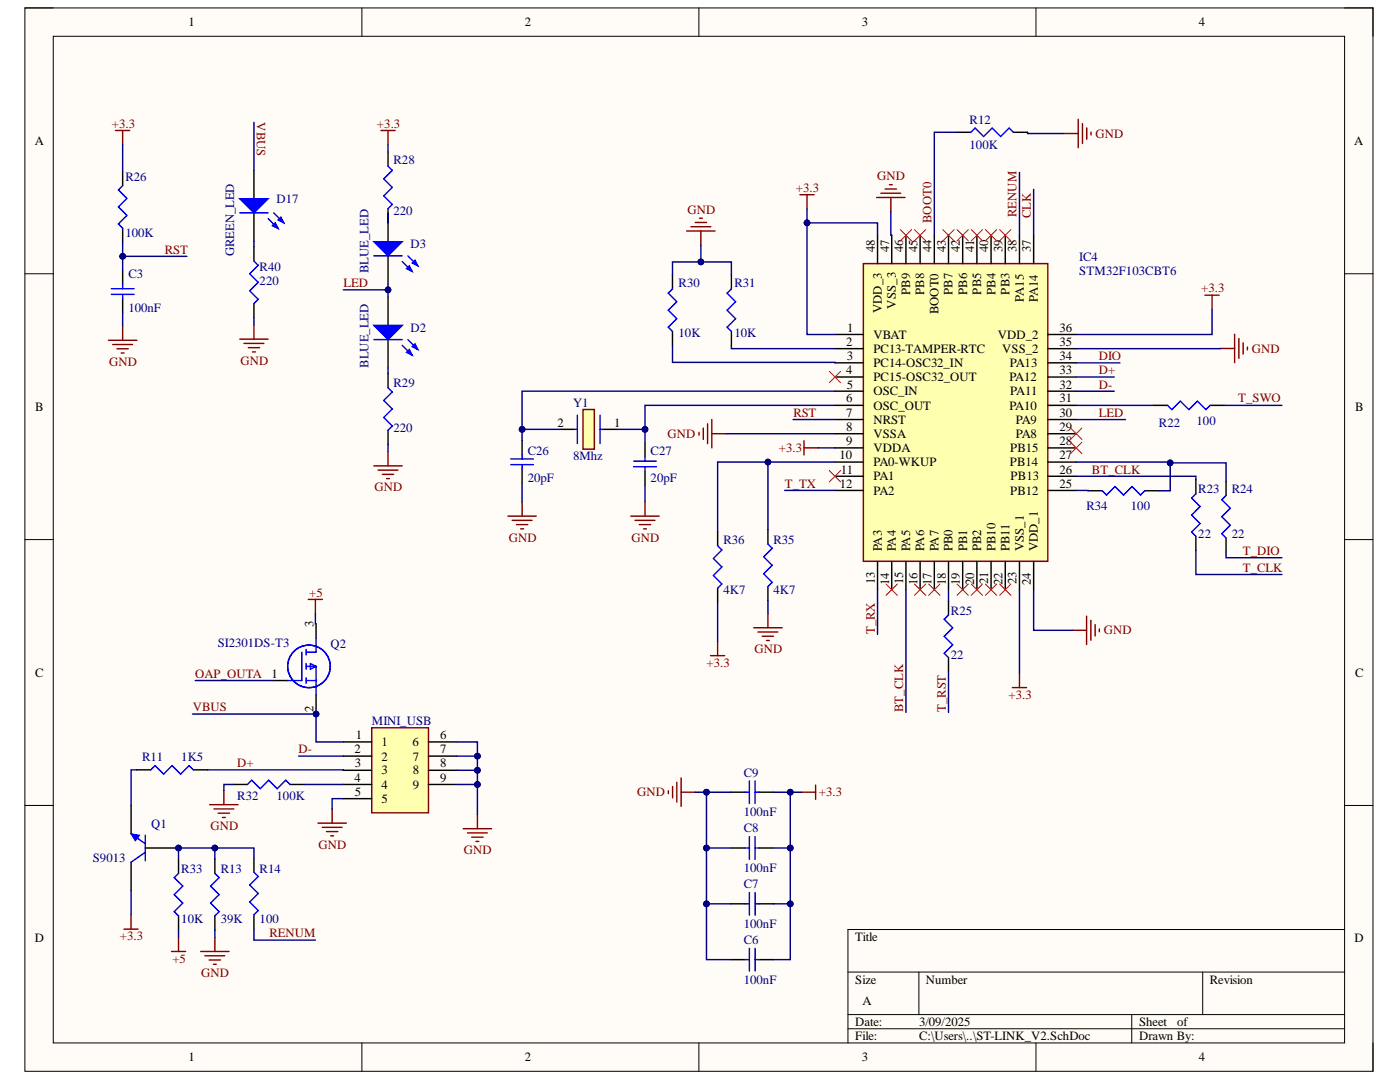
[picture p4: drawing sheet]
<svg xmlns="http://www.w3.org/2000/svg" width="279mm" height="216mm" viewBox="0 0 279 216" stroke-linecap="round" stroke-linejoin="round" font-family="sans-serif">
<defs><g id="words">
<g font-size="2.5">
<text x="37.6" y="5.2">1</text>
<text x="104.7" y="5.2">2</text>
<text x="172" y="5.2">3</text>
<text x="239.2" y="5.2">4</text>
<text x="6.9" y="29">A</text>
<text x="270.3" y="29">A</text>
<text x="174.6" y="50.3" transform="rotate(-90 174.6 50.3)">48</text>
<text x="177.4" y="50.3" transform="rotate(-90 177.4 50.3)">47</text>
<text x="180.2" y="50.3" transform="rotate(-90 180.2 50.3)">46</text>
<text x="183.1" y="50.3" transform="rotate(-90 183.1 50.3)">45</text>
<text x="185.9" y="50.3" transform="rotate(-90 185.9 50.3)">44</text>
<text x="188.8" y="50.3" transform="rotate(-90 188.8 50.3)">43</text>
<text x="191.6" y="50.3" transform="rotate(-90 191.6 50.3)">42</text>
<text x="194.4" y="50.3" transform="rotate(-90 194.4 50.3)">41</text>
<text x="197.2" y="50.3" transform="rotate(-90 197.2 50.3)">40</text>
<text x="200.1" y="50.3" transform="rotate(-90 200.1 50.3)">39</text>
<text x="202.9" y="50.3" transform="rotate(-90 202.9 50.3)">38</text>
<text x="205.8" y="50.3" transform="rotate(-90 205.8 50.3)">37</text>
<text x="181.7" y="58.9" transform="rotate(-90 181.7 58.9)">PB9</text>
<text x="184.5" y="58.9" transform="rotate(-90 184.5 58.9)">PB8</text>
<text x="190.1" y="58.9" transform="rotate(-90 190.1 58.9)">PB7</text>
<text x="193" y="58.9" transform="rotate(-90 193 58.9)">PB6</text>
<text x="195.8" y="58.8" transform="rotate(-90 195.8 58.8)">PB5</text>
<text x="198.7" y="58.9" transform="rotate(-90 198.7 58.9)">PB4</text>
<text x="201.4" y="58.8" transform="rotate(-90 201.4 58.8)">PB3</text>
<text x="176" y="62.5" transform="rotate(-90 176 62.5)">VDD_3</text>
<text x="178.8" y="61.6" transform="rotate(-90 178.8 61.6)">VSS_3</text>
<text x="187.3" y="62.7" transform="rotate(-90 187.3 62.7)">BOOT0</text>
<text x="204.3" y="60.2" transform="rotate(-90 204.3 60.2)">PA15</text>
<text x="207.1" y="60.3" transform="rotate(-90 207.1 60.3)">PA14</text>
<text x="168.9" y="69">2</text>
<text x="169" y="71.9">3</text>
<text x="169.1" y="66.2">1</text>
<text x="174.3" y="67.6">VBAT</text>
<text x="174.3" y="70.4">PC13-TAMPER-RTC</text>
<text x="199.2" y="67.6">VDD_2</text>
<text x="200" y="70.4">VSS_2</text>
<text x="211.4" y="66.2">36</text>
<text x="211.4" y="69">35</text>
<text x="211.4" y="71.9">34</text>
<text x="168.9" y="74.7">4</text>
<text x="169" y="77.5">5</text>
<text x="174.3" y="73.2">PC14-OSC32_IN</text>
<text x="174.3" y="76.1">PC15-OSC32_OUT</text>
<text x="201.4" y="76.1">PA12</text>
<text x="201.5" y="73.2">PA13</text>
<text x="211.4" y="74.7">33</text>
<text x="211.4" y="77.5">32</text>
<text x="7" y="82">B</text>
<text x="168.9" y="80.3">6</text>
<text x="168.9" y="83.2">7</text>
<text x="174.3" y="78.9">OSC_IN</text>
<text x="174.3" y="81.7">OSC_OUT</text>
<text x="201.4" y="81.7">PA10</text>
<text x="201.6" y="78.9">PA11</text>
<text x="211.4" y="80.3">31</text>
<text x="211.4" y="83.2">30</text>
<text x="270.4" y="82">B</text>
<text x="111.2" y="85.1">2</text>
<text x="122.6" y="85.1">1</text>
<text x="168.9" y="86">8</text>
<text x="168.9" y="88.8">9</text>
<text x="174.3" y="84.5">NRST</text>
<text x="174.3" y="87.4">VSSA</text>
<text x="202.7" y="84.5">PA9</text>
<text x="202.7" y="87.4">PA8</text>
<text x="211.4" y="86">29</text>
<text x="211.4" y="88.8">28</text>
<text x="167.5" y="91.6">10</text>
<text x="167.8" y="94.5">11</text>
<text x="174.3" y="90.2">VDDA</text>
<text x="174.3" y="93.1">PA0-WKUP</text>
<text x="174.3" y="95.8">PA1</text>
<text x="201.5" y="93.1">PB14</text>
<text x="201.6" y="90.2">PB15</text>
<text x="201.7" y="95.8">PB13</text>
<text x="211.4" y="91.6">27</text>
<text x="211.4" y="94.5">26</text>
<text x="167.6" y="97.3">12</text>
<text x="174.3" y="98.7">PA2</text>
<text x="201.6" y="98.7">PB12</text>
<text x="211.4" y="97.3">25</text>
<text x="176" y="110" transform="rotate(-90 176 110)">PA3</text>
<text x="178.8" y="110" transform="rotate(-90 178.8 110)">PA4</text>
<text x="181.7" y="110" transform="rotate(-90 181.7 110)">PA5</text>
<text x="184.5" y="110" transform="rotate(-90 184.5 110)">PA6</text>
<text x="187.3" y="110" transform="rotate(-90 187.3 110)">PA7</text>
<text x="190.1" y="110" transform="rotate(-90 190.1 110)">PB0</text>
<text x="193" y="110" transform="rotate(-90 193 110)">PB1</text>
<text x="195.8" y="110" transform="rotate(-90 195.8 110)">PB2</text>
<text x="198.7" y="110" transform="rotate(-90 198.7 110)">PB10</text>
<text x="201.4" y="110" transform="rotate(-90 201.4 110)">PB11</text>
<text x="204.3" y="110" transform="rotate(-90 204.3 110)">VSS_1</text>
<text x="207.1" y="110" transform="rotate(-90 207.1 110)">VDD_1</text>
<text x="174.6" y="116.6" transform="rotate(-90 174.6 116.6)">13</text>
<text x="177.4" y="116.7" transform="rotate(-90 177.4 116.7)">14</text>
<text x="180.2" y="116.6" transform="rotate(-90 180.2 116.6)">15</text>
<text x="183.1" y="116.7" transform="rotate(-90 183.1 116.7)">16</text>
<text x="185.9" y="116.7" transform="rotate(-90 185.9 116.7)">17</text>
<text x="188.8" y="116.7" transform="rotate(-90 188.8 116.7)">18</text>
<text x="191.6" y="116.7" transform="rotate(-90 191.6 116.7)">19</text>
<text x="194.4" y="116.7" transform="rotate(-90 194.4 116.7)">20</text>
<text x="197.2" y="116.5" transform="rotate(-90 197.2 116.5)">21</text>
<text x="200.1" y="116.7" transform="rotate(-90 200.1 116.7)">22</text>
<text x="202.9" y="116.6" transform="rotate(-90 202.9 116.6)">23</text>
<text x="205.8" y="116.7" transform="rotate(-90 205.8 116.7)">24</text>
<text x="62.6" y="125.1" transform="rotate(-90 62.6 125.1)">3</text>
<text x="7" y="135">C</text>
<text x="54.2" y="135.2">1</text>
<text x="270.4" y="135">C</text>
<text x="62.6" y="142" transform="rotate(-90 62.6 142)">2</text>
<text x="71" y="147.4">1</text>
<text x="76.2" y="148.9">1</text>
<text x="82.3" y="148.9">6</text>
<text x="87.8" y="147.4">6</text>
<text x="70.8" y="150.3">2</text>
<text x="70.8" y="156">4</text>
<text x="70.8" y="153.1">3</text>
<text x="76.2" y="151.7">2</text>
<text x="76.2" y="154.5">3</text>
<text x="82.4" y="151.7">7</text>
<text x="82.4" y="154.5">8</text>
<text x="87.8" y="150.3">7</text>
<text x="87.8" y="153.1">8</text>
<text x="87.8" y="156">9</text>
<text x="70.8" y="158.8">5</text>
<text x="76.2" y="157.4">4</text>
<text x="76.2" y="160.2">5</text>
<text x="82.4" y="157.4">9</text>
<text x="6.9" y="188.1">D</text>
<text x="170.7" y="187.7">Title</text>
<text x="270.3" y="188.1">D</text>
<text x="170.7" y="196.3">Size</text>
<text x="184.8" y="196.3">Number</text>
<text x="241.4" y="196.3">Revision</text>
<text x="172.1" y="200.5">A</text>
<text x="170.7" y="204.7">Date:</text>
<text x="170.7" y="207.6">File:</text>
<text x="183.4" y="204.7">3/09/2025</text>
<text x="183.4" y="207.6">C:\Users\..\ST-LINK_V2.SchDoc</text>
<text x="227.3" y="204.7">Sheet</text>
<text x="227.3" y="207.6">Drawn By:</text>
<text x="234.9" y="204.7">of</text>
<text x="37.6" y="211.8">1</text>
<text x="104.7" y="211.8">2</text>
<text x="172" y="211.8">3</text>
<text x="239.2" y="211.8">4</text>
</g>
<g font-size="2.5" fill="#800000">
<text x="22.3" y="25.5">+3.3</text>
<text x="51.2" y="24.4" transform="rotate(90 51.2 24.4)">VBUS</text>
<text x="75.2" y="25.5">+3.3</text>
<text x="218.6" y="27.4">GND</text>
<text x="175.1" y="36">GND</text>
<text x="158.8" y="38.3">+3.3</text>
<text x="137.2" y="42.7">GND</text>
<text x="185.9" y="44.5" transform="rotate(-90 185.9 44.5)">BOOT0</text>
<text x="202.9" y="43.3" transform="rotate(-90 202.9 43.3)">RENUM</text>
<text x="205.8" y="43.6" transform="rotate(-90 205.8 43.6)">CLK</text>
<text x="32.9" y="50.6">RST</text>
<text x="68.6" y="57.3">LED</text>
<text x="239.7" y="58.4">+3.3</text>
<text x="219.3" y="71.9">DIO</text>
<text x="249.8" y="70.3">GND</text>
<text x="21.8" y="73">GND</text>
<text x="48" y="72.8">GND</text>
<text x="219.3" y="74.7">D+</text>
<text x="219.3" y="77.5">D-</text>
<text x="158.3" y="83.2">RST</text>
<text x="219.3" y="83.2">LED</text>
<text x="247.1" y="80.3">T_SWO</text>
<text x="133.2" y="87.4">GND</text>
<text x="155.5" y="90.2">+3.3</text>
<text x="217.9" y="94.5">BT_CLK</text>
<text x="74.7" y="98">GND</text>
<text x="156.6" y="97.3">T_TX</text>
<text x="101.5" y="108.1">GND</text>
<text x="126" y="108.1">GND</text>
<text x="248" y="110.7">T_DIO</text>
<text x="61.7" y="119.1">+5</text>
<text x="248" y="114.1">T_CLK</text>
<text x="150.6" y="130.4">GND</text>
<text x="174.6" y="126.6" transform="rotate(-90 174.6 126.6)">T_RX</text>
<text x="220.3" y="126.6">GND</text>
<text x="39" y="135.2">OAP_OUTA</text>
<text x="141" y="133.1">+3.3</text>
<text x="38.5" y="141.9">VBUS</text>
<text x="180.2" y="142.1" transform="rotate(-90 180.2 142.1)">BT_CLK</text>
<text x="188.8" y="142.1" transform="rotate(-90 188.8 142.1)">T_RST</text>
<text x="201.3" y="139.4">+3.3</text>
<text x="47.3" y="153">D+</text>
<text x="59.6" y="150.3">D-</text>
<text x="127.1" y="158.9">GND</text>
<text x="163.4" y="158.9">+3.3</text>
<text x="42" y="165.7">GND</text>
<text x="63.6" y="169.3">GND</text>
<text x="92.6" y="170.4">GND</text>
<text x="23.9" y="187.6">+3.3</text>
<text x="53.8" y="187">RENUM</text>
<text x="34.4" y="192.1">+5</text>
<text x="40.2" y="194.9">GND</text>
</g>
<g font-size="2.5" fill="#000080">
<text x="193.5" y="29.8">100K</text>
<text x="193.5" y="24.7">R12</text>
<text x="78.5" y="32.8">R28</text>
<text x="25" y="36.1">R26</text>
<text x="55.2" y="40.5">D17</text>
<text x="25" y="47.2">100K</text>
<text x="78.5" y="42.8">220</text>
<text x="46.7" y="51.2" transform="rotate(-90 46.7 51.2)">GREEN_LED</text>
<text x="81.9" y="49.5">D3</text>
<text x="215.4" y="52">IC4</text>
<text x="25.6" y="55.6">C3</text>
<text x="51.8" y="56.9">220</text>
<text x="51.8" y="54">R40</text>
<text x="73.5" y="54.5" transform="rotate(-90 73.5 54.5)">BLUE_LED</text>
<text x="135.4" y="57.3">R30</text>
<text x="146.6" y="57.3">R31</text>
<text x="215.4" y="54.9">STM32F103CBT6</text>
<text x="25.6" y="62.2">100nF</text>
<text x="81.9" y="66.2">D2</text>
<text x="135.4" y="67.3">10K</text>
<text x="146.6" y="67.3">10K</text>
<text x="73.5" y="73.4" transform="rotate(-90 73.5 73.4)">BLUE_LED</text>
<text x="78.5" y="77.3">R29</text>
<text x="114.4" y="81.2">Y1</text>
<text x="78.5" y="86.2">220</text>
<text x="231.3" y="85.1">R22</text>
<text x="238.8" y="84.8">100</text>
<text x="105.3" y="90.7">C26</text>
<text x="114.4" y="91.9">8Mhz</text>
<text x="129.8" y="90.7">C27</text>
<text x="105.3" y="96.3">20pF</text>
<text x="129.8" y="96.3">20pF</text>
<text x="216.8" y="101.8">R34</text>
<text x="225.7" y="101.8">100</text>
<text x="239.1" y="98.5">R23</text>
<text x="245.8" y="98.5">R24</text>
<text x="239.1" y="107.4">22</text>
<text x="245.8" y="107.4">22</text>
<text x="144.4" y="108.5">R36</text>
<text x="154.4" y="108.5">R35</text>
<text x="144.4" y="118.5">4K7</text>
<text x="154.4" y="118.5">4K7</text>
<text x="189.8" y="122.7">R25</text>
<text x="43.5" y="129.1">SI2301DS-T3</text>
<text x="65.9" y="129.3">Q2</text>
<text x="189.8" y="131.6">22</text>
<text x="74.2" y="144.7">MINI_USB</text>
<text x="28.4" y="151.9">R11</text>
<text x="36.2" y="151.9">1K5</text>
<text x="148.4" y="155">C9</text>
<text x="47.3" y="159.7">R32</text>
<text x="55.2" y="159.7">100K</text>
<text x="30.2" y="165.3">Q1</text>
<text x="148.4" y="162.9">100nF</text>
<text x="148.4" y="166.1">C8</text>
<text x="18.5" y="172">S9013</text>
<text x="36.2" y="174.2">R33</text>
<text x="44" y="174.2">R13</text>
<text x="51.8" y="174.2">R14</text>
<text x="148.4" y="174">100nF</text>
<text x="148.4" y="177.3">C7</text>
<text x="36.2" y="184.3">10K</text>
<text x="44" y="184.3">39K</text>
<text x="51.8" y="184.3">100</text>
<text x="148.4" y="185.2">100nF</text>
<text x="148.4" y="188.4">C6</text>
<text x="148.4" y="196.3">100nF</text>
</g>
</g></defs>
<path d="M5 1.6h269v212.2h-269z" fill-rule="evenodd" fill="#fffcf8"/>
<path d="M5 1.6h269v212.2h-269z" fill="none" stroke="#000" stroke-width=".2"/>
<path d="M10.6 7.2h257.7v200.9h-257.7z" fill-rule="evenodd" fill="#fffcf8"/>
<g fill="none" stroke="#000" stroke-width=".2">
<path d="M5 1.6h5.6M10.6 7.2h257.7v200.9h-257.7zM72.2 1.6v5.6M139.5 1.6v5.6M206.7 1.6v5.6M268.3 1.6h5.7v5.6M5 54.6h5.6M268.3 54.6h5.7M5 107.7h5.6M268.3 107.7h5.7M5 160.7h5.6M268.3 160.7h5.7"/>
<path d="M169.2 194h99.1M183.4 194v8.4M240 194v8.4M268.3 185.5h-99.1v22.6M72.2 208.1v5.7M139.5 208.1v5.7M169.2 202.4h99.1M169.2 205.3h99.1M206.7 208.1v5.7M225.9 202.4v5.7M274 208.1v5.7"/>
</g>
<path d="M172.3 52.6h36.8v59.4h-36.8z" fill-rule="evenodd" fill="#ffffb0"/>
<path d="M172.3 52.6h36.8v59.4h-36.8z" fill="none" stroke="#800000" stroke-width=".28"/>
<g fill="none" stroke="#000" stroke-width=".28">
<path d="M175.1 46.9v5.7M178 46.9v5.7M180.8 46.9v5.7M183.6 46.9v5.7M186.5 46.9v5.7M189.3 46.9v5.7M192.1 46.9v5.7M195 46.9v5.7M197.8 46.9v5.7M200.6 46.9v5.7M203.5 46.9v5.7M206.3 46.9v5.7"/>
<path d="M166.6 66.7h5.7M166.6 69.6h5.7M166.6 72.4h5.7M166.6 75.2h5.7M166.6 78.1h5.7M209.1 66.7h5.7M209.1 69.6h5.7M209.1 72.4h5.7M209.1 75.2h5.7M209.1 78.1h5.7M166.6 80.9h5.7M166.6 83.7h5.7"/>
<path d="M166.6 86.5h5.7M166.6 89.4h5.7M166.6 92.2h5.7M166.6 95h5.7M166.6 97.9h5.7M209.1 80.9h5.7M209.1 83.7h5.7M209.1 86.5h5.7M209.1 89.4h5.7M209.1 92.2h5.7M209.1 95h5.7M209.1 97.9h5.7"/>
<path d="M175.1 112v5.7M178 112v5.7M180.8 112v5.7M183.6 112v5.7M186.5 112v5.7M189.3 112v5.7M192.1 112v5.7M195 112v5.7M197.8 112v5.7M200.6 112v5.7M203.5 112v5.7M206.3 112v5.7"/>
</g>
<path d="M116.4 81.7h2.2v7.9h-2.2z" fill-rule="evenodd" fill="#ffffb0"/>
<g fill="none" stroke="#800000" stroke-width=".28">
<path d="M23.1 26h2.8M24.5 26v2.9M159.6 38.9h2.9M161.1 38.9v2.8M175 39.4h5.6M175.8 38.6h4M176.7 37.7h2.2M177.5 36.9h.6M177.8 39.4v2.8M212.4 26.6h2.8M215.2 23.8v5.7M216 24.7v3.9"/>
<path d="M216.9 25.5v2.3M217.7 26.4v.5M137 46.1h5.7M137.9 45.2h4M138.7 44.4h2.3M139.6 43.5h.6M139.9 46.1v2.8M240.5 58.9h2.8M241.9 58.9v2.8M21.6 67.9h5.7M22.5 68.7h4M23.3 69.6h2.3"/>
<path d="M24.2 70.4h.6M24.5 65.1v2.8M243.6 69.5h2.8M246.4 66.7v5.7M247.3 67.5v4M248.1 68.4v2.3M248.9 69.2v.6M116.4 81.7h2.2v7.9h-2.2zM139.5 86.3v.5M140.4 85.4v2.3M141.2 84.6v3.9M142.1 83.7v5.7"/>
<path d="M142.1 86.5h2.8M160.5 88v2.8M160.5 89.4h2.8M101.4 103h5.6M102.2 103.8h4M103.1 104.7h2.2M103.9 105.5h.6M104.2 100.2v2.8M125.9 103h5.7M126.7 103.8h4M127.6 104.7h2.3M128.4 105.5h.6"/>
<path d="M128.7 100.2v2.8M141.8 130.8h2.8M143.2 128v2.8M150.4 125.3h5.7M151.3 126.1h3.9M152.1 127h2.3M153 127.8h.5M153.3 122.4v2.9M202 137.2h2.9M203.5 134.4v2.8M214 125.8h2.9M216.9 122.9v5.7"/>
<path d="M217.7 123.8v4M218.6 124.6v2.3M219.4 125.5v.6"/>
</g>
<g fill="none" stroke="#000" stroke-width=".28">
<path d="M77.4 59.3v5.6M77.4 67.8v5.6M104.2 87.9v2.8M104.2 93.6v2.8M111.8 85.7h2.9M120.3 85.7h2.9M128.7 88.3v2.9M128.7 94v2.8M217.1 97.9h2.9M228.5 97.9h2.8M143.2 106.1v2.8M143.2 117.4v2.8"/>
<path d="M153.3 105.7v2.9M153.3 117v2.9"/>
</g>
<g fill="none" stroke="#00f" stroke-width=".28">
<path d="M101.9 91.6h4.6M101.9 92.7h4.6M104.2 90.7v.9M104.2 92.7v.9M114.7 85.7h.5M115.2 82.8v5.7M119.8 82.8v5.7M119.8 85.7h.5M126.5 92h4.5M126.5 93.1h4.5M128.7 91.2v.8M128.7 93.1v.9"/>
<path d="M220 97.9l.8 .9 1.7-1.7 1.7 1.7 1.7-1.7 1.7 1.7 .9-.9M143.2 108.9l.9 .8-1.7 1.7 1.7 1.7-1.7 1.7 1.7 1.7-.9 .9M153.3 108.6l.8 .8-1.7 1.7 1.7 1.7-1.7 1.7 1.7 1.7-.8 .8"/>
</g>
<g fill="none" stroke="#f00" stroke-width=".2">
<path d="M179.7 45.8l2.2 2.3M181.9 45.8l-2.2 2.3M182.5 45.8l2.3 2.3M184.8 45.8l-2.3 2.3M188.2 45.8l2.2 2.3M190.4 45.8l-2.2 2.3M191 45.8l2.3 2.3M193.3 45.8l-2.3 2.3M193.8 45.8l2.3 2.3M196.1 45.8l-2.3 2.3M196.7 45.8l2.2 2.3M198.9 45.8l-2.2 2.3"/>
<path d="M199.5 45.8l2.3 2.3M201.8 45.8l-2.3 2.3M165.5 74.1l2.3 2.3M167.8 74.1l-2.3 2.3M165.5 93.9l2.3 2.3M167.8 93.9l-2.3 2.3M213.6 85.4l2.3 2.3M213.6 88.2l2.3 2.3M215.9 85.4l-2.3 2.3M215.9 88.2l-2.3 2.3M176.8 116.5l2.3 2.3M179.1 116.5l-2.3 2.3"/>
<path d="M182.5 116.5l2.3 2.3M184.8 116.5l-2.3 2.3M185.3 116.5l2.3 2.3M187.6 116.5l-2.3 2.3M191 116.5l2.3 2.3M193.3 116.5l-2.3 2.3M193.8 116.5l2.3 2.3M196.1 116.5l-2.3 2.3M196.7 116.5l2.2 2.3M198.9 116.5l-2.2 2.3M199.5 116.5l2.3 2.3M201.8 116.5l-2.3 2.3"/>
</g>
<path d="M74.6 64.9h5.7l-2.9 2.9z" fill="#00f"/>
<path d="M74.6 64.9h5.7l-2.9 2.9zM80.3 68.9l2 2M81.4 67.8l2 1.9" fill="none" stroke="#00f" stroke-width=".28"/>
<path d="M81.1 70.3l.6-.6 .6 1.2z" fill="#00f"/>
<path d="M81.1 70.3l.6-.6 .6 1.2z" fill="none" stroke="#00f" stroke-width=".28"/>
<path d="M82.3 69.2l.5-.6 .6 1.1z" fill="#00f"/>
<path d="M77.4 33.2l.9 .8-1.7 1.7 1.7 1.7-1.7 1.7 1.7 1.7-.9 .8M74.6 67.8h5.7M77.4 77.4l.9 .8-1.7 1.7 1.7 1.7-1.7 1.7 1.7 1.7-.9 .9M82.3 69.2l.5-.6 .6 1.1z" fill="none" stroke="#00f" stroke-width=".28"/>
<path d="M77.4 30.3v2.9M77.4 41.6v6.6M77.4 51.1v5.6M77.4 74.5v2.9M77.4 85.9v2.8" fill="none" stroke="#000" stroke-width=".28"/>
<path d="M76 26h2.9M77.4 26v2.9M74.6 93h5.7M75.5 93.8h3.9M76.3 94.7h2.3M77.2 95.5h.5M77.4 90.1v2.9" fill="none" stroke="#800000" stroke-width=".28"/>
<path d="M74.6 48.2h5.7l-2.9 2.9z" fill="#00f"/>
<path d="M74.6 48.2h5.7l-2.9 2.9zM80.3 52.2l2 2M81.4 51.1l2 1.9" fill="none" stroke="#00f" stroke-width=".28"/>
<path d="M81.1 53.6l.6-.6 .6 1.2z" fill="#00f"/>
<path d="M81.1 53.6l.6-.6 .6 1.2z" fill="none" stroke="#00f" stroke-width=".28"/>
<path d="M82.3 52.5l.5-.6 .6 1.1z" fill="#00f"/>
<path d="M74.6 51.1h5.7M82.3 52.5l.5-.6 .6 1.1z" fill="none" stroke="#00f" stroke-width=".28"/>
<path d="M133.4 157.8v.6M134.2 156.9v2.3M135.1 156.1v4M135.9 155.2v5.7M135.9 158.1h2.9M159.9 158.1h2.9M162.8 156.7v2.8" fill="none" stroke="#800000" stroke-width=".28"/>
<path d="M74.2 145.2h11.3v17h-11.3z" fill-rule="evenodd" fill="#ffffb0"/>
<g fill="none" stroke="#800000" stroke-width=".28">
<path d="M61.5 119.6h2.9M62.9 119.6v2.8M74.2 145.2h11.3v17h-11.3zM63.5 164.2h5.6M64.3 165.1h4M65.2 165.9h2.2M66 166.8h.6M66.3 161.4v2.8M92.4 165.4h5.7M93.3 166.2h4M94.1 167.1h2.3M95 167.9h.6"/>
<path d="M95.3 162.5v2.9"/>
</g>
<g fill="none" stroke="#000" stroke-width=".28">
<path d="M27.3 153.6h2.8M38.6 153.6h2.8M68.5 148h5.7M68.5 150.9h5.7M68.5 153.7h5.7M68.5 156.5h5.7M68.5 159.4h5.7M85.5 148h5.7M85.5 150.9h5.7M85.5 153.7h5.7M85.5 156.5h5.7M26.2 160.7v5.7"/>
<path d="M26.2 172v5.7M29 169.2h5.7"/>
</g>
<path d="M30.1 153.6l.8-.8 1.7 1.7 1.7-1.7 1.7 1.7 1.7-1.7 .9 .8M26.2 166.4l2.8 2M29 170.1l-2.8 1.9M29 166.7v5.1" fill="none" stroke="#00f" stroke-width=".28"/>
<path d="M26.2 166.4l1.7 .3-.9 1.1z" fill="#00f"/>
<path d="M26.2 166.4l1.7 .3-.9 1.1z" fill="none" stroke="#00f" stroke-width=".2"/>
<g fill="none" stroke="#800000" stroke-width=".28">
<path d="M44.7 157.7v2.9M41.8 160.6h5.7M42.7 161.4h4M43.5 162.3h2.3M44.4 163.1h.6M24.7 185.4h2.9M26.2 182.6v2.8M34.2 189.9h2.8M35.6 187v2.9M40 189.9h5.7M40.9 190.7h4M41.7 191.6h2.3"/>
<path d="M42.6 192.4h.6M42.9 187v2.9"/>
</g>
<g fill="none" stroke="#000" stroke-width=".28">
<path d="M50.7 34v5.7M50.7 42.5v5.6M230.2 80.9h2.8M238.7 95.7v2.8M241.5 80.9h2.8M244.7 96v2.9M189.3 119.9v2.8M238.7 107v2.8M244.7 107.4v2.8M54.6 135.8h2.8M63.1 124.5v2.8M63.1 138.6v2.9"/>
<path d="M189.3 131.2v2.8M42.9 171.4v2.9M50.7 171.2v2.8M42.9 182.8v2.8M50.7 182.5v2.9"/>
</g>
<g fill="none" stroke="#00f" stroke-width=".28">
<path d="M233 80.9l.9 .8 1.7-1.7 1.7 1.7 1.7-1.7 1.7 1.7 .8-.8M238.7 98.5l-.9 .9 1.7 1.7-1.7 1.7 1.7 1.7-1.7 1.7 .9 .8M244.7 98.9l-.9 .8 1.7 1.7-1.7 1.7 1.7 1.7-1.7 1.7 .9 .9M60.2 130.1v5.7h-2.8M61.1 135.8h2M61.1 133h2M61.1 129.6v1.1M61.1 132.4v1.1M61.1 135.2v1.2M61.9 132.4l1.2 .6-1.2 .5zM63.1 127.3v2.8h-2M63.1 133v5.6"/>
<path d="M189.3 122.7l-.9 .9 1.7 1.7-1.7 1.7 1.7 1.7-1.7 1.7 .9 .8M42.9 174.3l.8 .8-1.7 1.7 1.7 1.7-1.7 1.7 1.7 1.7-.8 .9M50.7 174l.8 .9-1.7 1.7 1.7 1.7-1.7 1.7 1.7 1.7-.8 .8"/>
<circle cx="61.7" cy="133" r="4.2"/>
</g>
<path d="M47.8 39.7h5.7l-2.8 2.8z" fill="#00f"/>
<path d="M47.8 39.7h5.7l-2.8 2.8zM53.5 43.6l2 2M54.6 42.5l2 2" fill="none" stroke="#00f" stroke-width=".28"/>
<path d="M54.4 45l.5-.5 .6 1.1z" fill="#00f"/>
<path d="M54.4 45l.5-.5 .6 1.1z" fill="none" stroke="#00f" stroke-width=".28"/>
<path d="M55.5 43.9l.6-.6 .5 1.2z" fill="#00f"/>
<g fill="none" stroke="#00f" stroke-width=".28">
<path d="M24.5 37l-.9 .9 1.7 1.7-1.7 1.7 1.7 1.7-1.7 1.7 .9 .8M193.8 26.4l.8-.8 1.7 1.6 1.7-1.6 1.7 1.6 1.7-1.6 .8 .8M22.2 57.6h4.5M22.2 58.7h4.5M24.5 56.8v.8M24.5 58.7v.9M47.8 42.5h5.7M50.7 52.1l.8 .8-1.7 1.7 1.7 1.7-1.7 1.7 1.7 1.7-.8 .9M55.5 43.9l.6-.6 .5 1.2zM134.2 57.7l-.8 .8 1.7 1.7-1.7 1.7 1.7 1.7-1.7 1.7 .8 .8M146 57.7l-.9 .8 1.7 1.7-1.7 1.7 1.7 1.7-1.7 1.7 .9 .8M49.4 156.5l.8-.8 1.7 1.7 1.7-1.7 1.7 1.7 1.7-1.7 .9 .8"/>
<path d="M148.7 158.1h.9M149.6 155.8v4.5M150.7 155.8v4.5M150.7 158.1h.8M35.6 174.3l-.8 .8 1.7 1.7-1.7 1.7 1.7 1.7-1.7 1.7 .8 .9M148.7 169.2h.9M149.6 166.9v4.6M149.6 178.1v4.5M150.7 166.9v4.6M150.7 169.2h.8M150.7 178.1v4.5M148.7 191.5h.9"/>
<path d="M148.7 180.3h.9M149.6 189.2v4.6M150.7 189.2v4.6M150.7 191.5h.8M150.7 180.3h.8"/>
</g>
<g fill="none" stroke="#000" stroke-width=".28">
<path d="M24.5 34.2v2.8M190.9 26.4h2.9M202.2 26.4h2.9M24.5 45.5v2.9M24.5 53.9v2.9M24.5 59.6v2.8M50.7 49.3v2.8M134.2 54.8v2.9M146 54.8v2.9M50.7 60.6v2.8M134.2 66.1v2.9M146 66.1v2.9"/>
<path d="M46.6 156.5h2.8M57.9 156.5h2.8M145.9 158.1h2.8M151.5 158.1h2.9M35.6 171.4v2.9M145.9 169.2h2.8M151.5 169.2h2.9M35.6 182.8v2.8M145.9 191.5h2.8M145.9 180.3h2.8M151.5 191.5h2.9M151.5 180.3h2.9"/>
</g>
<path d="M47.8 67.7h5.7M48.7 68.5h4M49.5 69.4h2.3M50.4 70.2h.6M50.7 64.8v2.9" fill="none" stroke="#800000" stroke-width=".28"/>
<path d="M24.5 51.1h12.8M203.5 117.7v16.7" fill="none" stroke="#000080" stroke-width=".28"/>
<circle cx="24.5" cy="51.1" r=".56" fill="#000080"/>
<circle cx="24.5" cy="51.1" r=".56" fill="none" stroke="#000080" stroke-width=".2"/>
<path d="M27.3 153.6h-1.1v7.1M26.2 177.7v4.9M34.7 169.2h16v2" fill="none" stroke="#000080" stroke-width=".28"/>
<circle cx="35.6" cy="169.2" r=".56" fill="#000080"/>
<circle cx="35.6" cy="169.2" r=".56" fill="none" stroke="#000080" stroke-width=".2"/>
<circle cx="42.9" cy="169.2" r=".56" fill="#000080"/>
<circle cx="42.9" cy="169.2" r=".56" fill="none" stroke="#000080" stroke-width=".2"/>
<path d="M63.1 141.5v1h-24.7" fill="none" stroke="#000080" stroke-width=".28"/>
<circle cx="63.1" cy="142.5" r=".57" fill="#000080"/>
<circle cx="63.1" cy="142.5" r=".57" fill="none" stroke="#000080" stroke-width=".2"/>
<path d="M39 135.8h15.6M62.9 122.4v2.1h.2M41.4 153.6l27.1 .1M46.6 156.5h-1.9v1.2M59.6 150.9h8.9M60.7 156.5h7.8M63.1 142.5v5.5h5.4M50.7 185.4v2.2h12.2" fill="none" stroke="#000080" stroke-width=".28"/>
<circle cx="63.1" cy="142.5" r=".57" fill="#000080"/>
<circle cx="63.1" cy="142.5" r=".57" fill="none" stroke="#000080" stroke-width=".2"/>
<path d="M68.5 57.8h8.9M68.5 159.4h-2.2v2" fill="none" stroke="#000080" stroke-width=".28"/>
<circle cx="77.4" cy="57.8" r=".56" fill="#000080"/>
<circle cx="77.4" cy="57.8" r=".56" fill="none" stroke="#000080" stroke-width=".2"/>
<path d="M95.3 153.7v2.8h-4.1" fill="none" stroke="#000080" stroke-width=".28"/>
<circle cx="95.3" cy="153.7" r=".56" fill="#000080"/>
<circle cx="95.3" cy="153.7" r=".56" fill="none" stroke="#000080" stroke-width=".2"/>
<circle cx="95.3" cy="156.5" r=".56" fill="#000080"/>
<circle cx="95.3" cy="156.5" r=".56" fill="none" stroke="#000080" stroke-width=".2"/>
<path d="M95.3 150.9v2.8h-4.1" fill="none" stroke="#000080" stroke-width=".28"/>
<circle cx="95.3" cy="153.7" r=".56" fill="#000080"/>
<circle cx="95.3" cy="153.7" r=".56" fill="none" stroke="#000080" stroke-width=".2"/>
<circle cx="95.3" cy="150.9" r=".56" fill="#000080"/>
<circle cx="95.3" cy="150.9" r=".56" fill="none" stroke="#000080" stroke-width=".2"/>
<path d="M91.2 148h4.1v2.9h-4.1" fill="none" stroke="#000080" stroke-width=".28"/>
<circle cx="95.3" cy="150.9" r=".56" fill="#000080"/>
<circle cx="95.3" cy="150.9" r=".56" fill="none" stroke="#000080" stroke-width=".2"/>
<path d="M104.2 85.7h7.6" fill="none" stroke="#000080" stroke-width=".28"/>
<circle cx="104.2" cy="85.7" r=".57" fill="#000080"/>
<circle cx="104.2" cy="85.7" r=".57" fill="none" stroke="#000080" stroke-width=".2"/>
<path d="M166.6 78.1h-62.4v9.8" fill="none" stroke="#000080" stroke-width=".28"/>
<circle cx="104.2" cy="85.7" r=".57" fill="#000080"/>
<circle cx="104.2" cy="85.7" r=".57" fill="none" stroke="#000080" stroke-width=".2"/>
<path d="M166.6 80.9h-37.9v4.8h-5.5" fill="none" stroke="#000080" stroke-width=".28"/>
<circle cx="128.7" cy="85.7" r=".57" fill="#000080"/>
<circle cx="128.7" cy="85.7" r=".57" fill="none" stroke="#000080" stroke-width=".2"/>
<path d="M134.2 54.8v-2.5h11.8v2.5M134.2 69v3.3l32.4 .1" fill="none" stroke="#000080" stroke-width=".28"/>
<circle cx="139.9" cy="52.3" r=".57" fill="#000080"/>
<circle cx="139.9" cy="52.3" r=".57" fill="none" stroke="#000080" stroke-width=".2"/>
<path d="M138.8 158.1h2.2" fill="none" stroke="#000080" stroke-width=".28"/>
<circle cx="141" cy="158.1" r=".57" fill="#000080"/>
<circle cx="141" cy="158.1" r=".57" fill="none" stroke="#000080" stroke-width=".2"/>
<path d="M145.9 158.1h-4.9v33.4h4.9" fill="none" stroke="#000080" stroke-width=".28"/>
<circle cx="141" cy="180.4" r=".57" fill="#000080"/>
<circle cx="141" cy="180.4" r=".57" fill="none" stroke="#000080" stroke-width=".2"/>
<circle cx="141" cy="169.2" r=".57" fill="#000080"/>
<circle cx="141" cy="169.2" r=".57" fill="none" stroke="#000080" stroke-width=".2"/>
<circle cx="141" cy="158.1" r=".57" fill="#000080"/>
<circle cx="141" cy="158.1" r=".57" fill="none" stroke="#000080" stroke-width=".2"/>
<path d="M141 180.3h4.9" fill="none" stroke="#000080" stroke-width=".28"/>
<circle cx="141" cy="180.4" r=".57" fill="#000080"/>
<circle cx="141" cy="180.4" r=".57" fill="none" stroke="#000080" stroke-width=".2"/>
<path d="M141 169.2h4.9" fill="none" stroke="#000080" stroke-width=".28"/>
<circle cx="141" cy="169.2" r=".57" fill="#000080"/>
<circle cx="141" cy="169.2" r=".57" fill="none" stroke="#000080" stroke-width=".2"/>
<path d="M153.3 92.2h-10.1v13.9" fill="none" stroke="#000080" stroke-width=".28"/>
<circle cx="153.3" cy="92.2" r=".57" fill="#000080"/>
<circle cx="153.3" cy="92.2" r=".57" fill="none" stroke="#000080" stroke-width=".2"/>
<path d="M146 69v.6h20.6M144.9 86.5h21.7M166.6 92.2h-13.3v13.5" fill="none" stroke="#000080" stroke-width=".28"/>
<circle cx="153.3" cy="92.2" r=".57" fill="#000080"/>
<circle cx="153.3" cy="92.2" r=".57" fill="none" stroke="#000080" stroke-width=".2"/>
<path d="M154.4 158.1h3.3v33.4h-3.3" fill="none" stroke="#000080" stroke-width=".28"/>
<circle cx="157.7" cy="180.4" r=".57" fill="#000080"/>
<circle cx="157.7" cy="180.4" r=".57" fill="none" stroke="#000080" stroke-width=".2"/>
<circle cx="157.7" cy="169.2" r=".56" fill="#000080"/>
<circle cx="157.7" cy="169.2" r=".56" fill="none" stroke="#000080" stroke-width=".2"/>
<circle cx="157.7" cy="158.1" r=".57" fill="#000080"/>
<circle cx="157.7" cy="158.1" r=".57" fill="none" stroke="#000080" stroke-width=".2"/>
<path d="M154.4 180.3h3.3" fill="none" stroke="#000080" stroke-width=".28"/>
<circle cx="157.7" cy="180.4" r=".57" fill="#000080"/>
<circle cx="157.7" cy="180.4" r=".57" fill="none" stroke="#000080" stroke-width=".2"/>
<path d="M154.4 169.2h3.3" fill="none" stroke="#000080" stroke-width=".28"/>
<circle cx="157.7" cy="169.2" r=".56" fill="#000080"/>
<circle cx="157.7" cy="169.2" r=".56" fill="none" stroke="#000080" stroke-width=".2"/>
<path d="M156.6 97.9h10M157.7 158.1h2.2" fill="none" stroke="#000080" stroke-width=".28"/>
<circle cx="157.7" cy="158.1" r=".57" fill="#000080"/>
<circle cx="157.7" cy="158.1" r=".57" fill="none" stroke="#000080" stroke-width=".2"/>
<path d="M175.1 46.9v-2.4h-14v22.2h5.5M158.3 83.7h8.3" fill="none" stroke="#000080" stroke-width=".28"/>
<circle cx="161.1" cy="44.5" r=".57" fill="#000080"/>
<circle cx="161.1" cy="44.5" r=".57" fill="none" stroke="#000080" stroke-width=".2"/>
<path d="M190.9 26.4h-4.4v20.5M203.4 34.4l.1 12.5M205.1 26.4v.2h7.3M177.8 42.2v4.7h.2M163.3 89.4h3.3M214.8 97.9h2.3M214.8 95h23.9v.7M214.8 92.2h18.7v5.7h-2.2M206.3 117.7v8.1h7.7" fill="none" stroke="#000080" stroke-width=".28"/>
<circle cx="233.5" cy="92.4" r=".57" fill="#000080"/>
<circle cx="233.5" cy="92.4" r=".57" fill="none" stroke="#000080" stroke-width=".2"/>
<path d="M214.8 78.1h7.6M214.8 75.2h7.6M214.8 72.4h8.7M241.9 61.7v5h-27.1M243.6 69.5l-28.8 .1M214.8 83.7h9.8M214.8 80.9h15.4M233.5 92.4h11.2v3.6" fill="none" stroke="#000080" stroke-width=".28"/>
<circle cx="233.5" cy="92.4" r=".57" fill="#000080"/>
<circle cx="233.5" cy="92.4" r=".57" fill="none" stroke="#000080" stroke-width=".2"/>
<path d="M24.5 48.4v5.5M24.5 62.4v2.7M244.3 80.9h11.5M238.7 109.8v4.8h17.1M244.7 110.2v1.1h11.1" fill="none" stroke="#000080" stroke-width=".28"/>
<circle cx="24.5" cy="51.1" r=".56" fill="#000080"/>
<circle cx="24.5" cy="51.1" r=".56" fill="none" stroke="#000080" stroke-width=".2"/>
<path d="M24.5 28.9v5.3M35.6 169.2v2.2M35.6 185.6v1.4" fill="none" stroke="#000080" stroke-width=".28"/>
<circle cx="35.6" cy="169.2" r=".56" fill="#000080"/>
<circle cx="35.6" cy="169.2" r=".56" fill="none" stroke="#000080" stroke-width=".2"/>
<path d="M42.9 169.2v2.2M42.9 185.6v1.4" fill="none" stroke="#000080" stroke-width=".28"/>
<circle cx="42.9" cy="169.2" r=".56" fill="#000080"/>
<circle cx="42.9" cy="169.2" r=".56" fill="none" stroke="#000080" stroke-width=".2"/>
<path d="M50.7 24.4v9.6M50.7 48.1v1.2M77.4 56.7v2.6M50.7 63.4v1.4M77.4 73.4v1.1M77.4 88.7v1.4" fill="none" stroke="#000080" stroke-width=".28"/>
<circle cx="77.4" cy="57.8" r=".56" fill="#000080"/>
<circle cx="77.4" cy="57.8" r=".56" fill="none" stroke="#000080" stroke-width=".2"/>
<path d="M77.4 28.9v1.4M77.4 42.6v1.9M95.3 156.5v6" fill="none" stroke="#000080" stroke-width=".28"/>
<circle cx="95.3" cy="156.5" r=".56" fill="#000080"/>
<circle cx="95.3" cy="156.5" r=".56" fill="none" stroke="#000080" stroke-width=".2"/>
<path d="M104.2 96.4v3.8M128.7 85.7v2.6M128.7 96.8v3.4" fill="none" stroke="#000080" stroke-width=".28"/>
<circle cx="128.7" cy="85.7" r=".57" fill="#000080"/>
<circle cx="128.7" cy="85.7" r=".57" fill="none" stroke="#000080" stroke-width=".2"/>
<path d="M139.9 48.9v3.4" fill="none" stroke="#000080" stroke-width=".28"/>
<circle cx="139.9" cy="52.3" r=".57" fill="#000080"/>
<circle cx="139.9" cy="52.3" r=".57" fill="none" stroke="#000080" stroke-width=".2"/>
<path d="M161.1 41.7v2.8M153.3 119.9v2.5M143.2 120.2v7.8" fill="none" stroke="#000080" stroke-width=".28"/>
<circle cx="161.1" cy="44.5" r=".57" fill="#000080"/>
<circle cx="161.1" cy="44.5" r=".57" fill="none" stroke="#000080" stroke-width=".2"/>
<path d="M206.3 37.8v9.1M175.1 117.7v8.9M180.8 117.7v24.5M189.3 117.7v2.2M189.3 134v8.2" fill="none" stroke="#000080" stroke-width=".28"/>
<use href="#words"/>
</svg>
